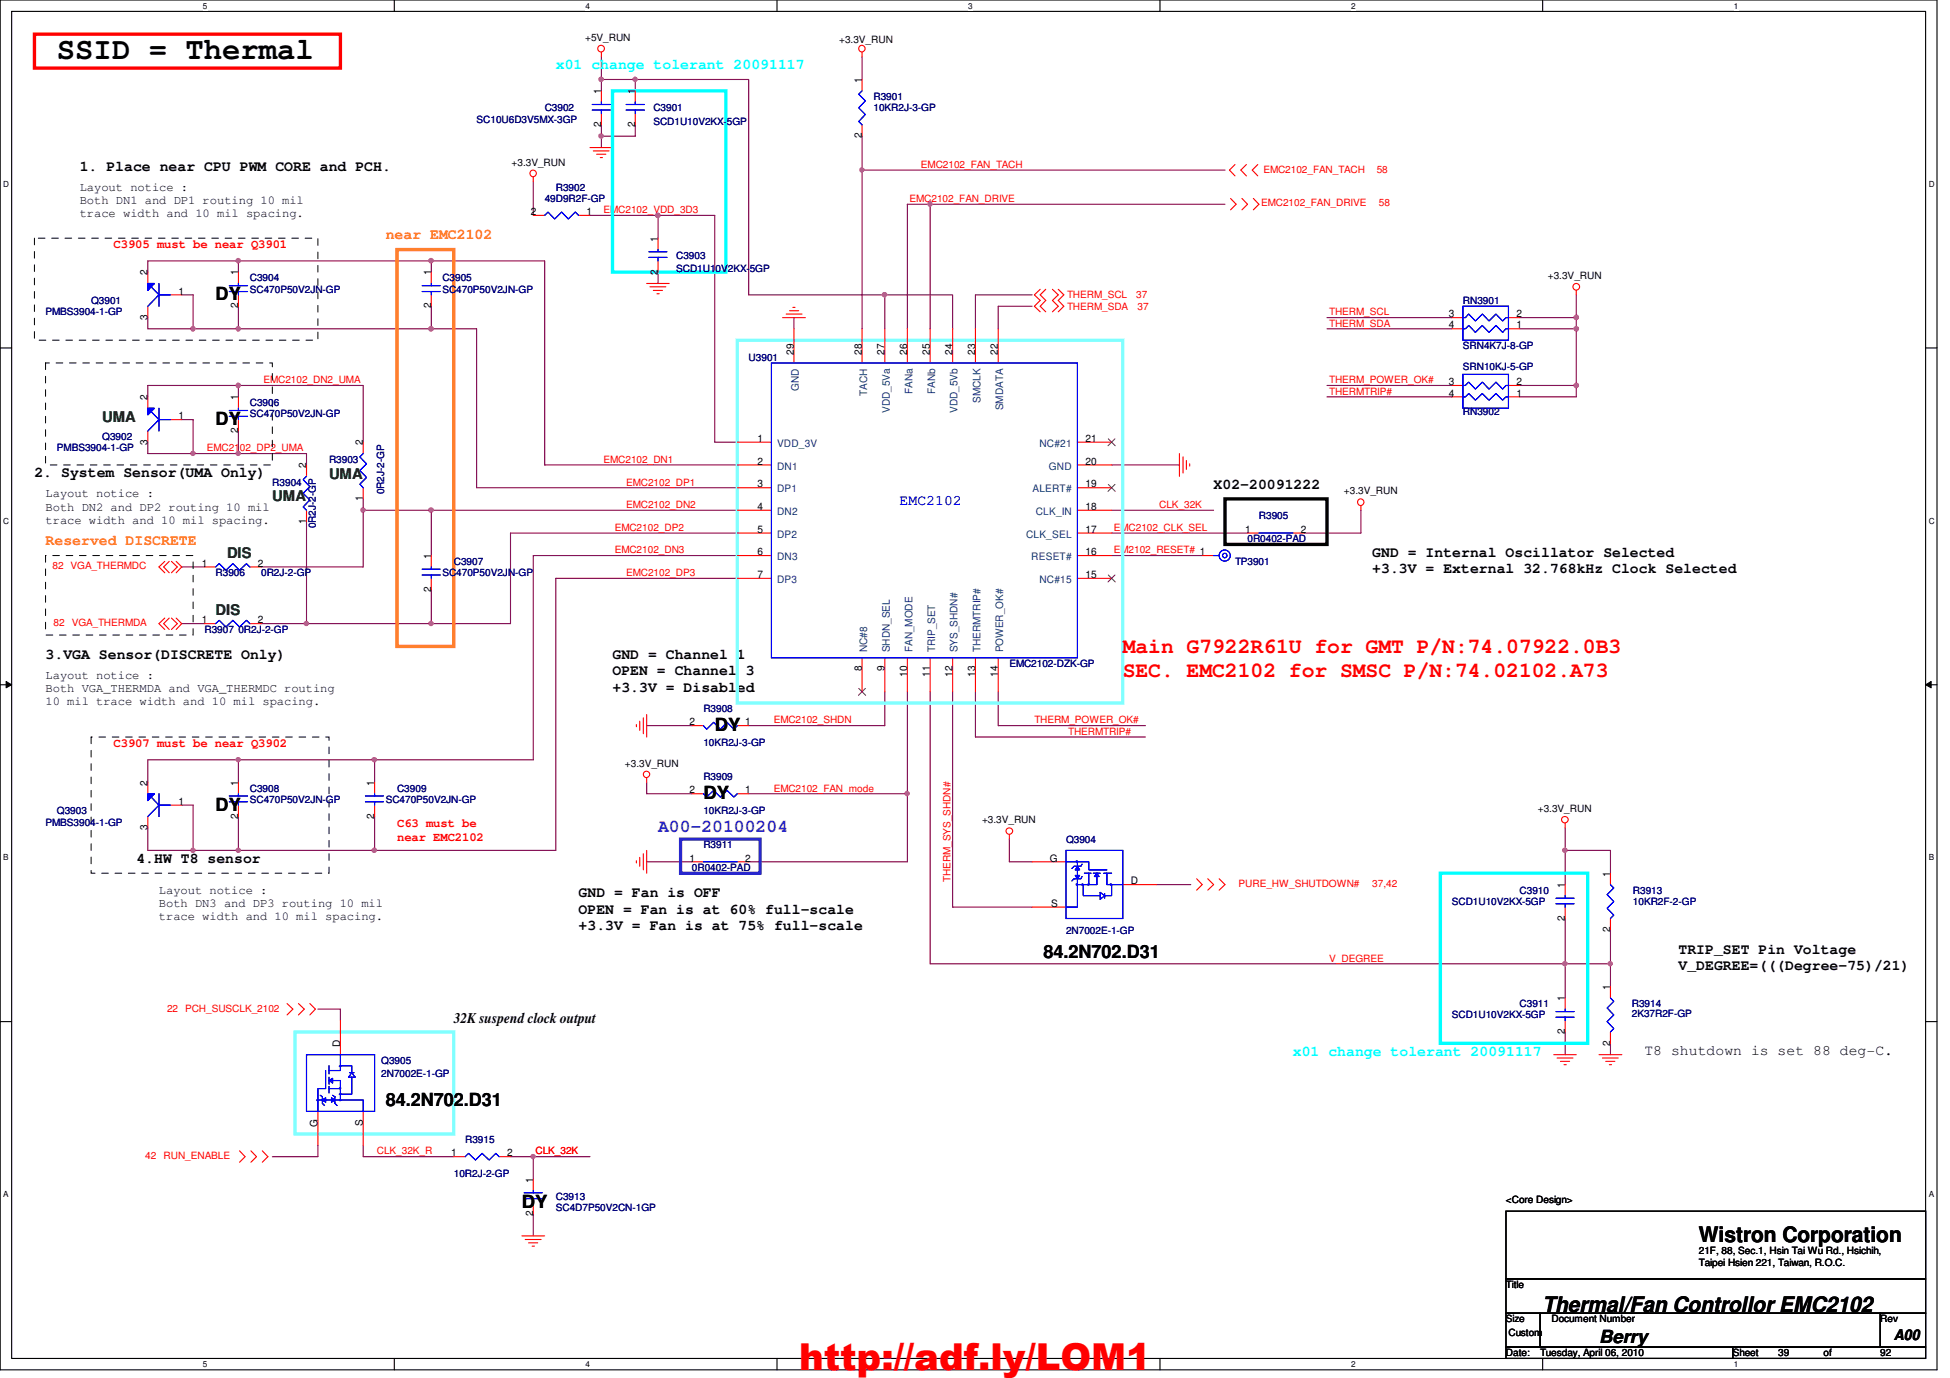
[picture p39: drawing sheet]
<svg xmlns="http://www.w3.org/2000/svg" width="297mm" height="210mm" viewBox="0 0 297 210" stroke-linecap="round" stroke-linejoin="round" font-family="sans-serif">
<defs><g id="words">
<text font-size="5.6" fill="#f00" x="121.7" y="208.7">http://adf.ly/LOM1</text>
<text font-size="4.7" x="8.7" y="9.1">SSID = Thermal</text>
<g font-size="3.3" fill="#f00">
<text x="171" y="99.4">Main G7922R61U for GMT P/N:74.07922.0B3</text>
<text x="171" y="103.1">SEC. EMC2102 for SMSC P/N:74.02102.A73</text>
</g>
<g font-size="3.3">
<text x="258.8" y="189.2">Wistron Corporation</text>
<text x="234.9" y="199.9">Thermal/Fan Controllor EMC2102</text>
</g>
<g font-size="2.8">
<text x="32.8" y="45.8">DY</text>
<text x="32.8" y="64.8">DY</text>
<text x="108.9" y="111.4">DY</text>
<text x="32.8" y="123.5">DY</text>
<text x="107.1" y="121.8">DY</text>
<text x="159" y="146">84.2N702.D31</text>
<text x="58.8" y="168.4">84.2N702.D31</text>
<text x="79.5" y="183.9">DY</text>
<text x="243.6" y="204.6">Berry</text>
</g>
<text font-size="2.8" fill="#8000ff" x="100.2" y="126.7">A00-20100204</text>
<g font-size="2.2" fill="#0ff">
<text x="84.7" y="10.5">x01 change tolerant 20091117</text>
<text x="196.9" y="160.8">x01 change tolerant 20091117</text>
</g>
<g font-size="2.2">
<text x="12.1" y="26">1. Place near CPU PWM CORE and PCH.</text>
<text x="5.2" y="72.7">2. System Sensor(UMA Only)</text>
<text x="184.9" y="74.4">X02-20091222</text>
<text x="209" y="84.8">GND = Internal Oscillator Selected</text>
<text x="209" y="87.3">+3.3V = External 32.768kHz Clock Selected</text>
<text x="6.9" y="100.3">3.VGA Sensor(DISCRETE Only)</text>
<text x="93.3" y="100.3">GND = Channel 1</text>
<text x="93.3" y="102.9">OPEN = Channel 3</text>
<text x="93.3" y="105.4">+3.3V = Disabled</text>
<text x="20.8" y="131.4">4.HW T8 sensor</text>
<text x="88.1" y="136.6">GND = Fan is OFF</text>
<text x="88.1" y="139.1">OPEN = Fan is at 60% full-scale</text>
<text x="88.1" y="141.7">+3.3V = Fan is at 75% full-scale</text>
<text x="255.7" y="145.2">TRIP_SET Pin Voltage</text>
<text x="255.7" y="147.8">V_DEGREE=(((Degree-75)/21)</text>
<text x="69.1" y="155.8">32K suspend clock output</text>
<text x="250.5" y="160.7">T8 shutdown is set 88 deg-C.</text>
<text x="288.5" y="204.1">A00</text>
</g>
<g font-size="2.2" fill="#ff8000">
<text x="58.8" y="36.4">near EMC2102</text>
<text x="6.9" y="83.1">Reserved DISCRETE</text>
</g>
<g font-size="2.2" fill="#008000">
<text x="15.6" y="64.3">UMA</text>
<text x="41.5" y="76.4">UMA</text>
<text x="50.1" y="72.9">UMA</text>
<text x="34.6" y="85">DIS</text>
<text x="32.8" y="93.6">DIS</text>
</g>
<g font-size="2.2" fill="#00f">
<text x="137" y="77">EMC2102</text>
<text x="164" y="130.6" transform="rotate(90 164 130.6)">.</text>
<text x="164" y="134" transform="rotate(90 164 134)">.</text>
<text x="164.8" y="134" transform="rotate(90 164.8 134)">.</text>
<text x="165.7" y="134" transform="rotate(90 165.7 134)">.</text>
<text x="169.1" y="134" transform="rotate(90 169.1 134)">.</text>
<text x="47.7" y="167.7">.</text>
<text x="51.2" y="162.5">.</text>
<text x="51.2" y="165.9">.</text>
<text x="51.2" y="166.8">.</text>
<text x="51.2" y="167.7">.</text>
</g>
<g font-size="1.9">
<text x="12.1" y="29.1">Layout notice :</text>
<text x="12.1" y="31.1">Both DN1 and DP1 routing 10 mil</text>
<text x="12.1" y="33.1">trace width and 10 mil spacing.</text>
<text x="6.9" y="75.8">Layout notice :</text>
<text x="6.9" y="77.8">Both DN2 and DP2 routing 10 mil</text>
<text x="6.9" y="79.8">trace width and 10 mil spacing.</text>
<text x="6.9" y="103.4">Layout notice :</text>
<text x="6.9" y="105.4">Both VGA_THERMDA and VGA_THERMDC routing</text>
<text x="6.9" y="107.4">10 mil trace width and 10 mil spacing.</text>
<text x="24.2" y="136.2">Layout notice :</text>
<text x="24.2" y="140.2">trace width and 10 mil spacing.</text>
<text x="24.2" y="138.2">Both DN3 and DP3 routing 10 mil</text>
</g>
<g font-size="1.9" fill="#f00">
<text x="17.3" y="37.8">C3905 must be near Q3901</text>
<text x="17.3" y="113.8">C3907 must be near Q3902</text>
<text x="60.5" y="125.9">C63 must be</text>
<text x="60.5" y="128.1">near EMC2102</text>
</g>
<g font-size="1.6">
<text x="91.6" y="14.3" transform="rotate(-90 91.6 14.3)">1</text>
<text x="96.7" y="14.3" transform="rotate(-90 96.7 14.3)">1</text>
<text x="131.3" y="12.6" transform="rotate(-90 131.3 12.6)">1</text>
<text x="91.6" y="19.3" transform="rotate(-90 91.6 19.3)">2</text>
<text x="96.7" y="19.3" transform="rotate(-90 96.7 19.3)">2</text>
<text x="131.3" y="21.1" transform="rotate(-90 131.3 21.1)">2</text>
<text x="80.9" y="32.8">2</text>
<text x="89.4" y="32.8">1</text>
<text x="22.5" y="42" transform="rotate(-90 22.5 42)">2</text>
<text x="36.3" y="42" transform="rotate(-90 36.3 42)">1</text>
<text x="65.7" y="42" transform="rotate(-90 65.7 42)">1</text>
<text x="100.2" y="41.8" transform="rotate(-90 100.2 41.8)">2</text>
<text x="100.2" y="36.8" transform="rotate(-90 100.2 36.8)">1</text>
<text x="27.2" y="44.9">1</text>
<text x="36.3" y="47" transform="rotate(-90 36.3 47)">2</text>
<text x="65.7" y="47" transform="rotate(-90 65.7 47)">2</text>
<text x="22.5" y="48.7" transform="rotate(-90 22.5 48.7)">3</text>
<text x="220.7" y="48.3">3</text>
<text x="220.7" y="50">4</text>
<text x="231" y="50">1</text>
<text x="231" y="48.3">2</text>
<text x="120.9" y="54.1" transform="rotate(-90 120.9 54.1)">29</text>
<text x="131.3" y="54.1" transform="rotate(-90 131.3 54.1)">28</text>
<text x="134.7" y="54.1" transform="rotate(-90 134.7 54.1)">27</text>
<text x="138.2" y="54.1" transform="rotate(-90 138.2 54.1)">26</text>
<text x="141.6" y="54.1" transform="rotate(-90 141.6 54.1)">25</text>
<text x="145.1" y="54.1" transform="rotate(-90 145.1 54.1)">24</text>
<text x="148.5" y="54.1" transform="rotate(-90 148.5 54.1)">23</text>
<text x="152" y="54.1" transform="rotate(-90 152 54.1)">22</text>
<text x="220.7" y="58.7">3</text>
<text x="231" y="58.7">2</text>
<text x="22.5" y="61" transform="rotate(-90 22.5 61)">2</text>
<text x="27.2" y="63.9">1</text>
<text x="36.3" y="66" transform="rotate(-90 36.3 66)">2</text>
<text x="36.3" y="61" transform="rotate(-90 36.3 61)">1</text>
<text x="220.7" y="60.4">4</text>
<text x="231" y="60.4">1</text>
<text x="22.5" y="67.7" transform="rotate(-90 22.5 67.7)">3</text>
<text x="46.6" y="71.3" transform="rotate(-90 46.6 71.3)">2</text>
<text x="55.3" y="67.9" transform="rotate(-90 55.3 67.9)">2</text>
<text x="115.4" y="67.3">1</text>
<text x="115.4" y="70.8">2</text>
<text x="165.4" y="70.8">20</text>
<text x="165.4" y="67.3">21</text>
<text x="55.3" y="76.4" transform="rotate(-90 55.3 76.4)">1</text>
<text x="115.4" y="74.3">3</text>
<text x="115.4" y="77.7">4</text>
<text x="165.4" y="77.7">18</text>
<text x="165.4" y="74.3">19</text>
<text x="46.6" y="79.8" transform="rotate(-90 46.6 79.8)">1</text>
<text x="115.4" y="81.2">5</text>
<text x="165.4" y="81.2">17</text>
<text x="189.6" y="81.2">1</text>
<text x="198.2" y="81.2">2</text>
<text x="30.7" y="86.3">1</text>
<text x="39.3" y="86.3">2</text>
<text x="65.7" y="85.1" transform="rotate(-90 65.7 85.1)">1</text>
<text x="115.4" y="84.6">6</text>
<text x="115.4" y="88.1">7</text>
<text x="165.4" y="88.1">15</text>
<text x="165.4" y="84.6">16</text>
<text x="30.7" y="95">1</text>
<text x="39.3" y="95">2</text>
<text x="65.7" y="90.2" transform="rotate(-90 65.7 90.2)">2</text>
<text x="131.3" y="102.3" transform="rotate(-90 131.3 102.3)">8</text>
<text x="134.7" y="102.3" transform="rotate(-90 134.7 102.3)">9</text>
<text x="138.2" y="103.1" transform="rotate(-90 138.2 103.1)">10</text>
<text x="141.6" y="103.1" transform="rotate(-90 141.6 103.1)">11</text>
<text x="145.1" y="103.1" transform="rotate(-90 145.1 103.1)">12</text>
<text x="148.5" y="103.1" transform="rotate(-90 148.5 103.1)">13</text>
<text x="152" y="103.1" transform="rotate(-90 152 103.1)">14</text>
<text x="105" y="110.5">2</text>
<text x="113.5" y="110.5">1</text>
<text x="22.5" y="119.7" transform="rotate(-90 22.5 119.7)">2</text>
<text x="36.3" y="119.7" transform="rotate(-90 36.3 119.7)">1</text>
<text x="57" y="119.7" transform="rotate(-90 57 119.7)">1</text>
<text x="27.2" y="122.6">1</text>
<text x="36.3" y="124.7" transform="rotate(-90 36.3 124.7)">2</text>
<text x="57" y="124.7" transform="rotate(-90 57 124.7)">2</text>
<text x="105" y="120.9">2</text>
<text x="113.5" y="120.9">1</text>
<text x="22.5" y="126.4" transform="rotate(-90 22.5 126.4)">3</text>
<text x="105" y="131.2">1</text>
<text x="113.5" y="131.2">2</text>
<text x="159.9" y="131.2">G</text>
<text x="172.3" y="134.7">D</text>
<text x="238.4" y="135.2" transform="rotate(-90 238.4 135.2)">1</text>
<text x="245.3" y="133.5" transform="rotate(-90 245.3 133.5)">1</text>
<text x="160.1" y="138.1">S</text>
<text x="238.4" y="140.3" transform="rotate(-90 238.4 140.3)">2</text>
<text x="245.3" y="142" transform="rotate(-90 245.3 142)">2</text>
<text x="238.4" y="152.5" transform="rotate(-90 238.4 152.5)">1</text>
<text x="245.3" y="150.8" transform="rotate(-90 245.3 150.8)">1</text>
<text x="51.8" y="159.4" transform="rotate(-90 51.8 159.4)">D</text>
<text x="238.4" y="157.5" transform="rotate(-90 238.4 157.5)">2</text>
<text x="245.3" y="159.3" transform="rotate(-90 245.3 159.3)">2</text>
<text x="48.4" y="171.7" transform="rotate(-90 48.4 171.7)">G</text>
<text x="55.3" y="171.5" transform="rotate(-90 55.3 171.5)">S</text>
<text x="68.7" y="176.1">1</text>
<text x="77.3" y="176.1">2</text>
<text x="81.2" y="185.2" transform="rotate(-90 81.2 185.2)">2</text>
<text x="81.2" y="180.1" transform="rotate(-90 81.2 180.1)">1</text>
</g>
<g font-size="1.6" fill="#004080">
<text x="121.7" y="59.5" transform="rotate(-90 121.7 59.5)">GND</text>
<text x="132.1" y="60.3" transform="rotate(-90 132.1 60.3)">TACH</text>
<text x="135.5" y="62.9" transform="rotate(-90 135.5 62.9)">VDD_5Va</text>
<text x="139" y="60" transform="rotate(-90 139 60)">FANa</text>
<text x="142.4" y="60" transform="rotate(-90 142.4 60)">FANb</text>
<text x="145.9" y="62.9" transform="rotate(-90 145.9 62.9)">VDD_5Vb</text>
<text x="149.3" y="61.4" transform="rotate(-90 149.3 61.4)">SMCLK</text>
<text x="152.8" y="62.5" transform="rotate(-90 152.8 62.5)">SMDATA</text>
<text x="118.4" y="68.1">VDD_3V</text>
<text x="118.4" y="71.5">DN1</text>
<text x="158.3" y="68.1">NC#21</text>
<text x="159.8" y="71.5">GND</text>
<text x="118.4" y="75">DP1</text>
<text x="157.3" y="75">ALERT#</text>
<text x="118.4" y="78.4">DN2</text>
<text x="118.4" y="81.9">DP2</text>
<text x="156.3" y="81.9">CLK_SEL</text>
<text x="157.8" y="78.4">CLK_IN</text>
<text x="118.4" y="85.3">DN3</text>
<text x="118.4" y="88.8">DP3</text>
<text x="157.1" y="85.3">RESET#</text>
<text x="158.3" y="88.8">NC#15</text>
<text x="132.1" y="99.4" transform="rotate(-90 132.1 99.4)">NC#8</text>
<text x="135.5" y="99.4" transform="rotate(-90 135.5 99.4)">SHDN_SEL</text>
<text x="139" y="99.4" transform="rotate(-90 139 99.4)">FAN_MODE</text>
<text x="142.4" y="99.4" transform="rotate(-90 142.4 99.4)">TRIP_SET</text>
<text x="145.9" y="99.4" transform="rotate(-90 145.9 99.4)">SYS_SHDN#</text>
<text x="149.3" y="99.4" transform="rotate(-90 149.3 99.4)">THERMTRIP#</text>
<text x="152.8" y="99.4" transform="rotate(-90 152.8 99.4)">POWER_OK#</text>
</g>
<g font-size="1.5">
<text x="89.2" y="6.2">+5V_RUN</text>
<text x="127.8" y="6.6">+3.3V_RUN</text>
<text x="77.9" y="25.2">+3.3V_RUN</text>
<text x="235.8" y="42.5">+3.3V_RUN</text>
<text x="204.7" y="75.3">+3.3V_RUN</text>
<text x="95.2" y="116.8">+3.3V_RUN</text>
<text x="149.6" y="125.4">+3.3V_RUN</text>
<text x="234.3" y="123.7">+3.3V_RUN</text>
<text x="229.4" y="183.3">&lt;Core Design&gt;</text>
<text x="258.8" y="191.1">21F, 88, Sec.1, Hsin Tai Wu Rd., Hsichih,</text>
<text x="229.4" y="196.2">Title</text>
<text x="258.8" y="192.8">Taipei Hsien 221, Taiwan, R.O.C.</text>
<text x="229.4" y="201.4">Size</text>
<text x="229.8" y="203.5">Custom</text>
<text x="236.3" y="201.4">Document Number</text>
<text x="286.4" y="201.4">Rev</text>
<text x="229.4" y="206.6">Date:</text>
<text x="234.6" y="206.6">Tuesday, April 06, 2010</text>
<text x="263.9" y="206.6">Sheet</text>
<text x="270.9" y="206.6">39</text>
<text x="277.8" y="206.6">of</text>
<text x="286.4" y="206.6">92</text>
</g>
<g font-size="1.5" fill="#000080">
<text x="83" y="16.9">C3902</text>
<text x="99.5" y="16.9">C3901</text>
<text x="133.1" y="15.2">R3901</text>
<text x="133.1" y="16.9">10KR2J-3-GP</text>
<text x="72.6" y="18.7">SC10U6D3V5MX-3GP</text>
<text x="99.5" y="19">SCD1U10V2KX-5GP</text>
<text x="84.7" y="29">R3902</text>
<text x="83" y="30.8">49D9R2F-GP</text>
<text x="103" y="39.4">C3903</text>
<text x="103" y="41.5">SCD1U10V2KX-5GP</text>
<text x="13.9" y="46.3">Q3901</text>
<text x="38.1" y="42.8">C3904</text>
<text x="38.1" y="44.6">SC470P50V2JN-GP</text>
<text x="67.4" y="42.8">C3905</text>
<text x="67.4" y="44.6">SC470P50V2JN-GP</text>
<text x="222.8" y="46.3">RN3901</text>
<text x="6.9" y="48">PMBS3904-1-GP</text>
<text x="222.8" y="53.2">SRN4K7J-8-GP</text>
<text x="114" y="54.9">U3901</text>
<text x="222.8" y="56.3">SRN10KJ-5-GP</text>
<text x="38.1" y="61.8">C3906</text>
<text x="38.1" y="63.6">SC470P50V2JN-GP</text>
<text x="222.8" y="63.2">RN3902</text>
<text x="8.7" y="68.7">PMBS3904-1-GP</text>
<text x="15.6" y="67.1">Q3902</text>
<text x="50.1" y="70.5">R3903</text>
<text x="41.5" y="74">R3904</text>
<text x="58.5" y="75.3" transform="rotate(-90 58.5 75.3)">0R2J-2-GP</text>
<text x="48.1" y="80.5" transform="rotate(-90 48.1 80.5)">0R2J-2-GP</text>
<text x="190" y="82.6">0R0402-PAD</text>
<text x="191.8" y="79.1">R3905</text>
<text x="32.8" y="87.8">R3906</text>
<text x="39.8" y="87.8">0R2J-2-GP</text>
<text x="67.4" y="87.8">SC470P50V2JN-GP</text>
<text x="69.1" y="86">C3907</text>
<text x="188.1" y="86">TP3901</text>
<text x="31.2" y="96.4">R3907 0R2J-2-GP</text>
<text x="153.7" y="101.6">EMC2102-DZK-GP</text>
<text x="107.1" y="108.5">R3908</text>
<text x="107.1" y="113.7">10KR2J-3-GP</text>
<text x="107.1" y="118.9">R3909</text>
<text x="6.9" y="125.8">PMBS3904-1-GP</text>
<text x="8.7" y="124">Q3903</text>
<text x="38.1" y="120.6">C3908</text>
<text x="38.1" y="122.3">SC470P50V2JN-GP</text>
<text x="58.8" y="122.3">SC470P50V2JN-GP</text>
<text x="60.5" y="120.6">C3909</text>
<text x="107.1" y="124">10KR2J-3-GP</text>
<text x="107.1" y="129.2">R3911</text>
<text x="162.4" y="128.4">Q3904</text>
<text x="105.4" y="132.7">0R0402-PAD</text>
<text x="221.1" y="137.8">SCD1U10V2KX-5GP</text>
<text x="231.5" y="136.1">C3910</text>
<text x="248.7" y="136.1">R3913</text>
<text x="248.7" y="137.8">10KR2F-2-GP</text>
<text x="162.4" y="142.3">2N7002E-1-GP</text>
<text x="221.1" y="155.1">SCD1U10V2KX-5GP</text>
<text x="231.5" y="153.4">C3911</text>
<text x="248.6" y="153.4">R3914</text>
<text x="248.6" y="154.9">2K37R2F-GP</text>
<text x="58.1" y="162.1">Q3905</text>
<text x="58.1" y="164.1">2N7002E-1-GP</text>
<text x="69.1" y="179.3">10R2J-2-GP</text>
<text x="70.9" y="174.1">R3915</text>
<text x="84.7" y="182.8">C3913</text>
<text x="84.7" y="184.5">SC4D7P50V2CN-1GP</text>
</g>
<g font-size="1.5" fill="#f00">
<text x="140.3" y="25.6">EMC2102_FAN_TACH</text>
<text x="192.4" y="26.3">EMC2102_FAN_TACH</text>
<text x="209.7" y="26.3">58</text>
<text x="91.9" y="32.5">EMC2102_VDD_3D3</text>
<text x="138.6" y="30.8">EMC2102_FAN_DRIVE</text>
<text x="192.1" y="31.5">EMC2102_FAN_DRIVE</text>
<text x="210.1" y="31.5">58</text>
<text x="162.6" y="47.2">THERM_SDA</text>
<text x="162.6" y="45.5">THERM_SCL</text>
<text x="173.1" y="45.5">37</text>
<text x="173.3" y="47.2">37</text>
<text x="202.5" y="48">THERM_SCL</text>
<text x="202.5" y="49.7">THERM_SDA</text>
<text x="40.1" y="58.4">EMC2102_DN2_UMA</text>
<text x="202.5" y="58.4">THERM_POWER_OK#</text>
<text x="202.5" y="60.1">THERMTRIP#</text>
<text x="31.5" y="68.7">EMC2102_DP2_UMA</text>
<text x="91.9" y="70.5">EMC2102_DN1</text>
<text x="95.4" y="77.4">EMC2102_DN2</text>
<text x="95.4" y="74">EMC2102_DP1</text>
<text x="176.6" y="77.4">CLK_32K</text>
<text x="93.6" y="80.9">EMC2102_DP2</text>
<text x="169.7" y="80.9">EMC2102_CLK_SEL</text>
<text x="8" y="86.7">82 VGA_THERMDC</text>
<text x="93.6" y="84.3">EMC2102_DN3</text>
<text x="95.4" y="87.8">EMC2102_DP3</text>
<text x="169.7" y="84.3">EM2102_RESET# 1</text>
<text x="8.2" y="95.4">82 VGA_THERMDA</text>
<text x="117.9" y="110.2">EMC2102_SHDN</text>
<text x="157.6" y="110.2">THERM_POWER_OK#</text>
<text x="162.7" y="111.9">THERMTRIP#</text>
<text x="117.9" y="120.6">EMC2102_FAN_mode</text>
<text x="144.8" y="134.4" transform="rotate(-90 144.8 134.4)">THERM_SYS_SHDN#</text>
<text x="188.7" y="135.1">PURE_HW_SHUTDOWN#</text>
<text x="209" y="135.1">37,42</text>
<text x="202.5" y="146.5">V_DEGREE</text>
<text x="25.4" y="154.1">22 PCH_SUSCLK_2102</text>
<text x="22.1" y="176.5">42</text>
<text x="24.9" y="176.5">RUN_ENABLE</text>
<text x="57.4" y="175.9">CLK_32K_R</text>
<text x="81.6" y="175.9">CLK_32K</text>
</g>
<g font-size="1.3">
<text x="30.9" y="1.4">5</text>
<text x="89.2" y="1.4">4</text>
<text x="147.5" y="1.4">3</text>
<text x="205.8" y="1.4">2</text>
<text x="264.1" y="1.4">1</text>
<text x=".5" y="28.5">D</text>
<text x="293.8" y="28.5">D</text>
<text x=".5" y="79.8">C</text>
<text x="293.8" y="79.8">C</text>
<text x=".5" y="131.1">B</text>
<text x="293.8" y="131.1">B</text>
<text x=".5" y="182.4">A</text>
<text x="293.8" y="182.4">A</text>
<text x="30.9" y="208.3">5</text>
<text x="89.2" y="208.3">4</text>
<text x="205.8" y="208.3">2</text>
<text x="264.1" y="208.3">1</text>
</g>
</g></defs>
<path d="M0 0h295.1v208.7h-295.1zM1.8 1.7h291.5v205.2h-291.5z" fill="none" stroke="#000" stroke-width=".17"/>
<g fill="#fff">
<path d="M30.9 .2h.7v1.4h-.7z"/>
<path d="M30.9 207.1h.7v1.4h-.7z"/>
</g>
<path d="M60.1 0v1.7M60.1 206.9v1.8" fill="none" stroke="#000" stroke-width=".17"/>
<g fill="#fff">
<path d="M89.2 .2h.7v1.4h-.7z"/>
<path d="M89.2 207.1h.7v1.4h-.7z"/>
</g>
<path d="M118.4 0v1.7M118.4 206.9v1.8" fill="none" stroke="#000" stroke-width=".17"/>
<g fill="#fff">
<path d="M147.5 .2h.7v1.4h-.7z"/>
<path d="M147.5 207.1h.7v1.4h-.7z"/>
</g>
<path d="M176.7 0v1.7M176.7 206.9v1.8" fill="none" stroke="#000" stroke-width=".17"/>
<g fill="#fff">
<path d="M205.8 .2h.7v1.4h-.7z"/>
<path d="M205.8 207.1h.7v1.4h-.7z"/>
</g>
<path d="M235 0v1.7M235 206.9v1.8" fill="none" stroke="#000" stroke-width=".17"/>
<g fill="#fff">
<path d="M264.1 .2h.7v1.4h-.7z"/>
<path d="M264.1 207.1h.7v1.4h-.7z"/>
<path d="M.5 27.3h.9v1.4h-.9z"/>
<path d="M293.8 27.3h.9v1.4h-.9z"/>
<path d="M.5 78.6h.9v1.4h-.9z"/>
<path d="M293.8 78.6h.9v1.4h-.9z"/>
</g>
<path d="M0 53h1.8M293.3 53h1.8" fill="none" stroke="#000" stroke-width=".17"/>
<g fill="#fff">
<path d="M.5 129.9h.8v1.4h-.8z"/>
<path d="M293.8 129.9h.8v1.4h-.8z"/>
</g>
<path d="M0 104.3h1.8M293.3 104.3h1.8" fill="none" stroke="#000" stroke-width=".17"/>
<path d="M.9 103.8l.9 .5-.9 .5zM293.3 104.3l.9-.5v1z" fill="#000"/>
<path d="M.9 103.8l.9 .5-.9 .5zM293.3 104.3l.9-.5v1z" fill="none" stroke="#000" stroke-width=".15"/>
<g fill="#fff">
<path d="M.5 181.2h.8v1.4h-.8z"/>
<path d="M293.8 181.2h.8v1.4h-.8z"/>
</g>
<path d="M0 155.6h1.8M293.3 155.6h1.8" fill="none" stroke="#000" stroke-width=".17"/>
<g fill="none" stroke="#800040" stroke-width=".17">
<path d="M81.2 27.6v5.2M131.3 25.9v24.2M100.2 41.4v1.8M120.9 48.4v1.7M134.8 44.9v5.2M138.2 50.1v-19h3.5v19M148.6 44.9v5.2M169.3 70.8h10.4M169.3 77.7h15.6M112.3 84.6h-31.1v31.1h-24.1M22.5 115.7v3.5M98.5 110.5h6.9"/>
<path d="M98.5 119.2v1.7h6.9M134.8 105.4v5.1h-20.8M141.7 105.4v41.4h96.7v5.2M238.4 126.1v3.4M238.4 139.9v6.9"/>
</g>
<circle cx="57" cy="115.7" r=".33" fill="#f0f"/>
<circle cx="57" cy="115.7" r=".33" fill="none" stroke="#f0f" stroke-width=".17"/>
<path d="M96.8 12.1h17.2v32.8h20.8M245.3 141.6v5.2" fill="none" stroke="#800040" stroke-width=".17"/>
<circle cx="96.7" cy="12.1" r=".32" fill="#f0f"/>
<circle cx="96.7" cy="12.1" r=".32" fill="none" stroke="#f0f" stroke-width=".17"/>
<path d="M238.4 129.5v5.2" fill="none" stroke="#800040" stroke-width=".17"/>
<circle cx="238.4" cy="129.5" r=".33" fill="#f0f"/>
<circle cx="238.4" cy="129.5" r=".33" fill="none" stroke="#f0f" stroke-width=".17"/>
<path d="M141.7 31.1h44.9M22.5 115.7h13.8" fill="none" stroke="#800040" stroke-width=".17"/>
<circle cx="141.6" cy="31.1" r=".33" fill="#f0f"/>
<circle cx="141.6" cy="31.1" r=".33" fill="none" stroke="#f0f" stroke-width=".17"/>
<path d="M134.8 44.9h10.3v5.2M157.2 46.7h-5.1v3.4M84.7 88.1h27.6" fill="none" stroke="#800040" stroke-width=".17"/>
<circle cx="134.8" cy="44.9" r=".33" fill="#f0f"/>
<circle cx="134.8" cy="44.9" r=".33" fill="none" stroke="#f0f" stroke-width=".17"/>
<path d="M91.6 8.6v3.5M91.6 19v1.7M96.8 19v1.7h-5.2M91.6 20.7v1.8" fill="none" stroke="#800040" stroke-width=".17"/>
<circle cx="91.6" cy="20.7" r=".33" fill="#f0f"/>
<circle cx="91.6" cy="20.7" r=".33" fill="none" stroke="#f0f" stroke-width=".17"/>
<path d="M36.3 115.7h20.8" fill="none" stroke="#800040" stroke-width=".17"/>
<circle cx="36.3" cy="115.7" r=".32" fill="#f0f"/>
<circle cx="36.3" cy="115.7" r=".32" fill="none" stroke="#f0f" stroke-width=".17"/>
<path d="M138.2 105.4v15.5M27.7 122.6h1.7" fill="none" stroke="#800040" stroke-width=".17"/>
<circle cx="138.2" cy="120.9" r=".32" fill="#f0f"/>
<circle cx="138.2" cy="120.9" r=".32" fill="none" stroke="#f0f" stroke-width=".17"/>
<path d="M36.3 115.7v3.5M22.5 126.1v3.4M36.3 124.4v5.1M238.4 146.8h6.9v3.5" fill="none" stroke="#800040" stroke-width=".17"/>
<circle cx="245.3" cy="146.8" r=".32" fill="#f0f"/>
<circle cx="245.3" cy="146.8" r=".32" fill="none" stroke="#f0f" stroke-width=".17"/>
<circle cx="238.4" cy="146.8" r=".33" fill="#f0f"/>
<circle cx="238.4" cy="146.8" r=".33" fill="none" stroke="#f0f" stroke-width=".17"/>
<path d="M91.6 12.1v1.7M96.8 12.1v1.7M57.1 115.7v3.5M22.5 129.5h6.9M57.1 124.4v5.1h-20.8M238.4 129.5h6.9v3.5M238.4 157.2v3.5M245.3 158.9v1.8" fill="none" stroke="#800040" stroke-width=".17"/>
<circle cx="36.3" cy="129.5" r=".32" fill="#f0f"/>
<circle cx="36.3" cy="129.5" r=".32" fill="none" stroke="#f0f" stroke-width=".17"/>
<path d="M91.6 12.1h5.2M84.7 88.1v41.4" fill="none" stroke="#800040" stroke-width=".17"/>
<circle cx="91.6" cy="12.1" r=".33" fill="#f0f"/>
<circle cx="91.6" cy="12.1" r=".33" fill="none" stroke="#f0f" stroke-width=".17"/>
<path d="M89.9 32.8h10.3M108.9 32.8v34.6M57.1 129.5h27.6" fill="none" stroke="#800040" stroke-width=".17"/>
<circle cx="57" cy="129.5" r=".33" fill="#f0f"/>
<circle cx="57" cy="129.5" r=".33" fill="none" stroke="#f0f" stroke-width=".17"/>
<path d="M108.9 32.8h-8.7v3.5" fill="none" stroke="#800040" stroke-width=".17"/>
<circle cx="100.2" cy="32.8" r=".34" fill="#f0f"/>
<circle cx="100.2" cy="32.8" r=".34" fill="none" stroke="#f0f" stroke-width=".17"/>
<path d="M131.3 25.9h55.3M108.9 67.4h3.4M169.3 81.2h20.7M169.3 84.6h13.8M29.4 122.6v6.9M98.5 131.3h6.9M138.2 120.9v10.4h-24.2" fill="none" stroke="#800040" stroke-width=".17"/>
<circle cx="131.3" cy="25.9" r=".32" fill="#f0f"/>
<circle cx="131.3" cy="25.9" r=".32" fill="none" stroke="#f0f" stroke-width=".17"/>
<path d="M131.3 8.6v3.5M131.3 20.7v5.2M148.6 105.4v6.9M152.1 105.4v5.1h22.4M48.4 153.7h3.5M41.5 176.2h6.9M55.3 176.2h13.8M89.9 176.2h-8.7v3.4M81.2 184.8v3.5" fill="none" stroke="#800040" stroke-width=".17"/>
<circle cx="81.2" cy="176.2" r=".32" fill="#f0f"/>
<circle cx="81.2" cy="176.2" r=".32" fill="none" stroke="#f0f" stroke-width=".17"/>
<path d="M83 39.8h-17.3v1.6M148.6 44.9h8.6M145.1 105.4v32.8M153.8 127.8v3.5M77.8 176.2h3.4" fill="none" stroke="#800040" stroke-width=".17"/>
<circle cx="65.7" cy="39.7" r=".34" fill="#f0f"/>
<circle cx="65.7" cy="39.7" r=".34" fill="none" stroke="#f0f" stroke-width=".17"/>
<path d="M22.5 41.4v-1.6h13.8v1.6M22.5 48.4v1.7M27.7 44.9h1.7v5.2h6.9v-3.4M65.7 50.1h6.9" fill="none" stroke="#800040" stroke-width=".17"/>
<circle cx="29.4" cy="50.1" r=".33" fill="#f0f"/>
<circle cx="29.4" cy="50.1" r=".33" fill="none" stroke="#f0f" stroke-width=".17"/>
<path d="M36.3 39.8h29.4M83 39.8v31h29.3M22.5 50.1h6.9" fill="none" stroke="#800040" stroke-width=".17"/>
<circle cx="36.3" cy="39.7" r=".33" fill="#f0f"/>
<circle cx="36.3" cy="39.7" r=".33" fill="none" stroke="#f0f" stroke-width=".17"/>
<path d="M36.3 50.1h29.4" fill="none" stroke="#800040" stroke-width=".17"/>
<circle cx="65.7" cy="50.1" r=".34" fill="#f0f"/>
<circle cx="65.7" cy="50.1" r=".34" fill="none" stroke="#f0f" stroke-width=".17"/>
<circle cx="36.3" cy="50.1" r=".33" fill="#f0f"/>
<circle cx="36.3" cy="50.1" r=".33" fill="none" stroke="#f0f" stroke-width=".17"/>
<path d="M65.7 46.7v3.4M65.7 77.7h46.6" fill="none" stroke="#800040" stroke-width=".17"/>
<circle cx="65.7" cy="77.7" r=".33" fill="#f0f"/>
<circle cx="65.7" cy="77.7" r=".33" fill="none" stroke="#f0f" stroke-width=".17"/>
<path d="M112.3 81.2h-34.5v13.8h-12.1M51.9 153.7v1.7M55.3 174.5v1.7" fill="none" stroke="#800040" stroke-width=".17"/>
<circle cx="65.7" cy="95" r=".33" fill="#f0f"/>
<circle cx="65.7" cy="95" r=".33" fill="none" stroke="#f0f" stroke-width=".17"/>
<path d="M55.3 77.7h10.4v6.9" fill="none" stroke="#800040" stroke-width=".17"/>
<circle cx="55.3" cy="77.7" r=".32" fill="#f0f"/>
<circle cx="55.3" cy="77.7" r=".32" fill="none" stroke="#f0f" stroke-width=".17"/>
<path d="M72.6 50.1v24.2h39.7M46.7 79.5v15.5h19v-5.2M55.3 77.7v8.7h-15.5M27.7 95h3.5M27.7 86.4h3.5M198.7 81.2h8.6M148.6 112.3h25.9M176.2 134.7h5.2" fill="none" stroke="#800040" stroke-width=".17"/>
<circle cx="46.7" cy="95" r=".32" fill="#f0f"/>
<circle cx="46.7" cy="95" r=".32" fill="none" stroke="#f0f" stroke-width=".17"/>
<path d="M22.5 58.7v1.8M36.3 58.7v1.8M22.5 67.4v1.7M39.8 95h6.9" fill="none" stroke="#800040" stroke-width=".17"/>
<circle cx="36.3" cy="58.7" r=".33" fill="#f0f"/>
<circle cx="36.3" cy="58.7" r=".33" fill="none" stroke="#f0f" stroke-width=".17"/>
<path d="M22.5 58.7h32.8v8.7M27.7 63.9h1.7v5.2M36.3 65.7v3.4h10.4" fill="none" stroke="#800040" stroke-width=".17"/>
<circle cx="36.3" cy="69.1" r=".32" fill="#f0f"/>
<circle cx="36.3" cy="69.1" r=".32" fill="none" stroke="#f0f" stroke-width=".17"/>
<path d="M46.7 69.1v1.7M29.4 129.5h6.9" fill="none" stroke="#800040" stroke-width=".17"/>
<circle cx="29.4" cy="129.5" r=".32" fill="#f0f"/>
<circle cx="29.4" cy="129.5" r=".32" fill="none" stroke="#f0f" stroke-width=".17"/>
<path d="M22.5 69.1h13.8M55.3 76v1.7" fill="none" stroke="#800040" stroke-width=".17"/>
<circle cx="29.4" cy="69.1" r=".32" fill="#f0f"/>
<circle cx="29.4" cy="69.1" r=".32" fill="none" stroke="#f0f" stroke-width=".17"/>
<path d="M240.1 44.9v3.5h-8.6M114 120.9h24.2" fill="none" stroke="#800040" stroke-width=".17"/>
<circle cx="240.1" cy="48.3" r=".34" fill="#f0f"/>
<circle cx="240.1" cy="48.3" r=".34" fill="none" stroke="#f0f" stroke-width=".17"/>
<path d="M240.1 48.4v1.7h-8.6" fill="none" stroke="#800040" stroke-width=".17"/>
<circle cx="240.1" cy="50.1" r=".34" fill="#f0f"/>
<circle cx="240.1" cy="50.1" r=".34" fill="none" stroke="#f0f" stroke-width=".17"/>
<path d="M231.5 58.7h8.6v1.8" fill="none" stroke="#800040" stroke-width=".17"/>
<circle cx="240.1" cy="58.7" r=".34" fill="#f0f"/>
<circle cx="240.1" cy="58.7" r=".34" fill="none" stroke="#f0f" stroke-width=".17"/>
<path d="M202.1 48.4h19M202.1 50.1h19M202.1 58.7h19M240.1 50.1v8.6M202.1 60.5h19M207.3 77.7v3.5M231.5 60.5h8.6M145.1 138.2h12.1M153.8 131.3h3.4M48.4 174.5v1.7" fill="none" stroke="#800040" stroke-width=".17"/>
<g fill="none" stroke="#f00" stroke-width=".17">
<path d="M91.6 8v.6M131.3 8v.6M81.2 32.8h1.8M81.2 27v.6M88.1 32.8h1.8M89.9 22.5h3.4M90.4 23h2.4M90.9 23.5h1.4M91.4 24h.4M187.4 30.2l.9 .9-.9 .9M188.1 25.1l-.8 .8 .8 .9M189.2 30.2l.8 .9-.8 .9"/>
<path d="M189.9 25.1l-.9 .8 .9 .9M190.9 30.2l.9 .9-.9 .9M191.6 25.1l-.8 .8 .8 .9M98.5 43.2h3.4M99 43.7h2.4M99.5 44.2h1.4M100.1 44.7h.3M119.2 48.4h3.5M119.8 47.8h2.4M120.3 47.3h1.4M120.8 46.8h.3M158.4 44.1l-.8 .8 .8 .9-.8 .9 .8 .8"/>
<path d="M159.3 44.1l-.9 .8 .9 .9-.9 .9 .9 .8M160.3 44.1l.9 .8-.9 .9 .9 .9-.9 .8M161.2 44.1l.8 .8-.8 .9 .8 .9-.8 .8M221.1 58.7h1.7M229.8 58.7h1.7M240.1 44.2v.7M22.5 60.5v1.7M22.5 65.7v1.7M25.9 63.9h1.8M36.3 60.5v1.7M36.3 63.9v1.8M55.3 67.4v1.7"/>
<path d="M55.3 74.3v1.7M179.7 69.1v3.5M180.2 69.6v2.5M180.7 70.1v1.4M181.2 70.7v.3M207.3 77v.7M221.1 60.5h1.7M229.8 60.5h1.7M25.1 94.1l-.9 .9 .9 .9M25.1 85.5l-.9 .9 .9 .8M25.8 94.1l-.9 .9 .9 .9M25.8 85.5l-.9 .9 .9 .8"/>
<path d="M26.1 94.1l.9 .9-.9 .9M26.1 85.5l.9 .9-.9 .8M26.8 94.1l.9 .9-.9 .9M26.8 85.5l.9 .9-.9 .8M31.2 86.4h1.6M38.1 86.4h1.7M96.9 110.4v.3M97.4 109.9v1.4M98 109.3v2.5M98.5 108.8v3.5M98.5 118.5v.7M96.9 131.1v.3"/>
<path d="M97.4 130.6v1.4M98 130v2.5M98.5 129.5v3.5M153.8 127.1v.7M182.3 133.9l.8 .8-.8 .9M184 133.9l.9 .8-.9 .9M185.7 133.9l.9 .8-.9 .9M238.4 125.4v.7M245.3 133v1.7M245.3 139.9v1.7M43.7 152.9l.9 .8-.9 .9M45.5 152.9l.9 .8-.9 .9"/>
<path d="M47.2 152.9l.8 .8-.8 .9M245.3 150.3v1.7M245.3 157.2v1.7M36.5 175.3l.8 .9-.8 .8M38.2 175.3l.9 .9-.9 .8M40 175.3l.8 .9-.8 .8M236.7 160.7h3.4M237.2 161.2h2.4M237.7 161.7h1.4M238.2 162.2h.4M243.6 160.7h3.5M244.1 161.2h2.4"/>
<path d="M244.6 161.7h1.4M245.1 162.2h.4M79.5 188.3h3.5M80 188.8h2.4M80.5 189.3h1.4M81.1 189.8h.3"/>
<circle cx="91.6" cy="7.4" r=".51"/>
<circle cx="131.3" cy="7.4" r=".5"/>
<circle cx="81.2" cy="26.4" r=".5"/>
<circle cx="240.1" cy="43.7" r=".51"/>
<circle cx="207.3" cy="76.5" r=".5"/>
<circle cx="98.5" cy="118" r=".49"/>
<circle cx="153.8" cy="126.6" r=".5"/>
<circle cx="238.4" cy="124.9" r=".5"/>
</g>
<path d="M229.4 184.5h63.9v10.3h-63.9zM229.4 194.8h63.9v5.2h-63.9zM229.4 200h5.2v5.2h-5.2zM229.4 205.2h34.5v1.7h-34.5zM234.6 200h51.8v5.2h-51.8zM263.9 205.2h29.4v1.7h-29.4zM286.4 200h6.9v5.2h-6.9z" fill="none" stroke="#000" stroke-width=".17"/>
<path d="M5.2 36.3h43.2v15.5h-43.2zM6.9 55.3h34.6v15.5h-34.6zM6.9 84.6h22.5v12.1h-22.5zM13.9 112.3h36.2v20.7h-36.2z" fill="none" stroke="#000" stroke-width=".15" stroke-dasharray="1 1 1 1 1 1 1 1"/>
<path d="M5.2 5.2h46.7v5.2h-46.7z" fill="none" stroke="#f00" stroke-width=".51"/>
<path d="M60.5 38h8.6v60.5h-8.6z" fill="none" stroke="#ff8000" stroke-width=".51"/>
<path d="M112.3 51.8h58.7v55.3h-58.7zM45 157.2h24.1v15.5h-24.1z" fill="none" stroke="#80ffff" stroke-width=".51"/>
<path d="M93.3 13.8h17.3v27.6h-17.3zM219.4 133h22.4v25.9h-22.4z" fill="none" stroke="#0ff" stroke-width=".51"/>
<path d="M186.6 76h15.5v6.9h-15.5z" fill="none" stroke="#000" stroke-width=".51"/>
<path d="M103.7 127.8h12.1v5.2h-12.1z" fill="none" stroke="#8000ff" stroke-width=".51"/>
<path d="M83 32.8l.5-.5 1 1.1 1.1-1.1 1 1.1 1-1.1 .5 .5M222.8 58.7h.4l.5-.5 1 1.1 1.1-1.1 1 1.1 1.1-1.1 1 1.1 .5-.6h.4M222.8 57h7v5.2h-7zM34.9 63.4h2.8M34.9 62.5h2.8M36.3 62.2v.3M36.3 63.4v.5M55.3 69.1l-.5 .5 1 1.1-1 1 1 1-1 1 .5 .6M222.8 60.5h.4l.5-.6 1 1.1 1.1-1.1 1 1.1 1.1-1.1 1 1.1 .5-.5h.4M32.8 86.4l.6-.5 1 1 1.1-1 1 1 1-1 .6 .5M245.3 134.7l.5 .6-1 1 1 1-1 1 1 1.1-.5 .5M245.3 152l.5 .5-1 1 1 1.1-1 1 1 1.1-.5 .5" fill="none" stroke="#00f" stroke-width=".17"/>
<path d="M22.5 62.2h1l-1 1z" fill-rule="evenodd" fill="#00f"/>
<path d="M22.5 62.2h1l-1 1zM23 62.7l1.2 1.2-1.7 1.8M24.2 62.2v3.5M24.2 63.9h1.7" fill="none" stroke="#00f" stroke-width=".17"/>
<path d="M22.5 62.2h1l-1 1z" fill-rule="evenodd" fill="#00f"/>
<path d="M22.5 62.2h1l-1 1zM23 62.7l1.2 1.2-1.7 1.8M24.2 62.2v3.5M24.2 63.9h1.7M107.1 131.3h5.2M107.1 120.9l.5 .5 1.1-1 1 1 1-1 1.1 1 .5-.5" fill="none" stroke="#00f" stroke-width=".17"/>
<path d="M22.5 41.4v1.8M22.5 46.7v1.7M25.9 44.9h1.8M105.4 120.9h1.7M105.4 131.3h1.7M112.3 120.9h1.7M112.3 131.3h1.7" fill="none" stroke="#f00" stroke-width=".17"/>
<path d="M22.5 43.2h1l-1 1z" fill-rule="evenodd" fill="#00f"/>
<path d="M22.5 43.2h1l-1 1zM23 43.7l1.2 1.2-1.7 1.8M24.2 43.2v3.5M24.2 44.9h1.7" fill="none" stroke="#00f" stroke-width=".17"/>
<path d="M22.5 43.2h1l-1 1z" fill-rule="evenodd" fill="#00f"/>
<g fill="none" stroke="#00f" stroke-width=".17">
<path d="M22.5 43.2h1l-1 1zM23 43.7l1.2 1.2-1.7 1.8M24.2 43.2v3.5M24.2 44.9h1.7M184.9 84.6h.8M34.9 122.1h2.8M34.9 121.2h2.8M36.3 120.9v.3M36.3 122.1v.5M55.7 121.2h2.7M55.7 122.1h2.7M57.1 120.9v.3"/>
<path d="M57.1 122.1v.5M237 154.9h2.8M237 154.1h2.8M238.4 153.7v.4M238.4 154.9v.5"/>
<circle cx="186.6" cy="84.6" r=".85"/>
<circle cx="186.6" cy="84.6" r=".34"/>
</g>
<path d="M183.1 84.6h1.8M22.5 119.2v1.7M36.3 119.2v1.7M57.1 119.2v1.7M22.5 124.4v1.7M25.9 122.6h1.8M36.3 122.6v1.8M57.1 122.6v1.8M238.4 152v1.7M238.4 155.4v1.8" fill="none" stroke="#f00" stroke-width=".17"/>
<path d="M22.5 120.9h1l-1 1.1z" fill-rule="evenodd" fill="#00f"/>
<path d="M22.5 120.9h1l-1 1.1zM23 121.4l1.2 1.2-1.7 1.8M24.2 120.9v3.5M24.2 122.6h1.7" fill="none" stroke="#00f" stroke-width=".17"/>
<path d="M22.5 120.9h1l-1 1.1z" fill-rule="evenodd" fill="#00f"/>
<g fill="none" stroke="#00f" stroke-width=".17">
<path d="M90.2 15.9h2.8M90.2 16.8h2.8M91.6 15.5v.4M91.6 16.8v.5M95.4 15.9h2.8M95.4 16.8h2.8M96.8 15.5v.4M96.8 16.8v.5M131.3 13.8l-.5 .6 1 1-1 1 1 1-1 1.1 .5 .5M98.8 38.4h2.8M98.8 39.2h2.8M100.2 38v.4"/>
<path d="M100.2 39.2v.6M34.9 44.4h2.8M34.9 43.5h2.8M36.3 43.2v.3M36.3 44.4v.5M64.3 43.5h2.8M64.3 44.4h2.8M65.7 43.2v.3M65.7 44.4v.5M117.5 55.3h46.6v44.9h-46.6zM222.8 50.1h.4l.5-.5 1 1 1.1-1 1 1 1.1-1 1 1 .5-.5h.4M222.8 48.4h.4l.5-.6 1 1.1 1.1-1.1 1 1.1 1.1-1.1 1 1.1 .5-.5h.4"/>
<path d="M222.8 46.7h7v5.1h-7zM46.7 72.6l-.5 .5 1 1-1 1 1 1.1-1 1 .5 .5M32.8 95l.6-.5 1 1 1.1-1 1 1 1-1 .6 .5M64.3 86.7h2.8M64.3 87.6h2.8M65.7 86.4v.3M65.7 87.6v.5M191.8 81.2h5.1M107.1 110.5l.5 .6 1.1-1.1 1 1.1 1-1.1 1.1 1.1 .5-.6M22.5 120.9h1l-1 1.1zM23 121.4l1.2 1.2-1.7 1.8M24.2 120.9v3.5"/>
<path d="M24.2 122.6h1.7M162.4 131.3h3.5v1.2h2.7M162.4 129.5h8.6v10.4h-8.6zM163.4 134h.1M163.8 133.4h.7l-.4 .5zM164.1 131.3v6.9h-1.7M164.1 132l.4 .5h-.7zM164.8 133.5l-.2 .4h-1l-.3 .3M164.8 131.6l-.2 .4h-1l-.3 .3M165 134.7v1.7h2.6M165.2 133h1M165.9 133v1.7"/>
<path d="M166.5 133h1.1M167.1 133v1.7h-3M167.1 133l.3 .5h-.7zM167.6 135.9l.7 .5-.7 .6zM168.1 133h1.2M168.3 136.1v.7M168.6 133v1.7h2.4M169.3 134.7v1.7h-1M237 137.7h2.8M237 136.8h2.8M238.4 136.4v.4M238.4 137.7v.5"/>
<path d="M46.7 160.7h10.4v8.6h-10.4zM48.4 167.6h6.9v1.7M48.8 166.8l.3 .2v1.1l.3 .3M49.1 167.6l.5-.4v.7zM49.6 163.1v2.7h-1.2v3.5M50.1 164.6h1.8v3M50.1 162.3v1.3M50.1 164.1v1M50.1 165.8h1.8M50.1 165.5v1M50.1 164.6l.6-.3v.7zM50.5 167.2l.5 .4-.5 .3z"/>
<path d="M50.7 166.8l.3 .2v1.1l.3 .3M51.2 168.2h.1M51.9 160.7v2.4h-1.8M51.9 162.3h1.7v1.1M53.3 163.4h.6M53.6 163.4l.5 .7h-1zM53.6 164.1v2.6h-1.7M70.9 176.2l.5-.5 1 1 1-1 1.1 1 1-1 .5 .5M79.8 182.6h2.8M79.8 181.7h2.8M81.2 181.4v.3M81.2 182.6v.5"/>
</g>
<g fill="none" stroke="#f00" stroke-width=".17">
<path d="M91.6 13.8v1.7M91.6 17.3v1.7M96.8 13.8v1.7M96.8 17.3v1.7M131.3 12.1v1.7M131.3 19v1.7M100.2 36.3v1.7M100.2 39.8v1.6M36.3 41.4v1.8M36.3 44.9v1.8M65.7 41.4v1.8M65.7 44.9v1.8"/>
<path d="M120.9 50.1v5.2M131.3 50.1v5.2M134.8 50.1v5.2M138.2 50.1v5.2M141.7 50.1v5.2M145.1 50.1v5.2M148.6 50.1v5.2M152.1 50.1v5.2M221.1 50.1h1.7M221.1 48.4h1.7M229.8 50.1h1.7M229.8 48.4h1.7"/>
<path d="M46.7 70.8v1.8M46.7 77.7v1.8M112.3 67.4h5.2M112.3 70.8h5.2M112.3 74.3h5.2M112.3 77.7h5.2M164.1 67.4h5.2M164.1 70.8h5.2M164.1 74.3h5.2M164.1 77.7h5.2M31.2 95h1.6M38.1 95h1.7"/>
<path d="M65.7 84.6v1.8M65.7 88.1v1.7M112.3 81.2h5.2M112.3 84.6h5.2M112.3 88.1h5.2M164.1 81.2h5.2M164.1 84.6h5.2M164.1 88.1h5.2M190 81.2h1.8M196.9 81.2h1.8M105.4 110.5h1.7M112.3 110.5h1.7"/>
<path d="M131.3 100.2v5.2M134.8 100.2v5.2M138.2 100.2v5.2M141.7 100.2v5.2M145.1 100.2v5.2M148.6 100.2v5.2M152.1 100.2v5.2M157.2 131.3h5.2M157.2 138.2h5.2M171 134.7h5.2M238.4 134.7v1.7M238.4 138.2v1.7"/>
<path d="M51.9 155.4v5.3M48.4 169.3v5.2M55.3 169.3v5.2M69.1 176.2h1.8M76 176.2h1.8M81.2 179.6v1.8M81.2 183.1v1.7"/>
</g>
<path d="M168.8 73.8l1.1 1M168.8 66.8l1.1 1.1M169.8 66.8l-1 1.1M169.8 73.8l-1 1M168.8 87.6l1.1 1M169.8 87.6l-1 1M130.8 104.9l1.1 1M131.8 104.9l-1 1" fill="none" stroke="#804000" stroke-width=".15"/>
<circle cx="57" cy="115.7" r=".33" fill="#f0f"/>
<circle cx="57" cy="115.7" r=".33" fill="none" stroke="#f0f" stroke-width=".17"/>
<circle cx="96.7" cy="12.1" r=".32" fill="#f0f"/>
<circle cx="96.7" cy="12.1" r=".32" fill="none" stroke="#f0f" stroke-width=".17"/>
<circle cx="238.4" cy="129.5" r=".33" fill="#f0f"/>
<circle cx="238.4" cy="129.5" r=".33" fill="none" stroke="#f0f" stroke-width=".17"/>
<circle cx="141.6" cy="31.1" r=".33" fill="#f0f"/>
<circle cx="141.6" cy="31.1" r=".33" fill="none" stroke="#f0f" stroke-width=".17"/>
<circle cx="134.8" cy="44.9" r=".33" fill="#f0f"/>
<circle cx="134.8" cy="44.9" r=".33" fill="none" stroke="#f0f" stroke-width=".17"/>
<circle cx="91.6" cy="20.7" r=".33" fill="#f0f"/>
<circle cx="91.6" cy="20.7" r=".33" fill="none" stroke="#f0f" stroke-width=".17"/>
<circle cx="36.3" cy="115.7" r=".32" fill="#f0f"/>
<circle cx="36.3" cy="115.7" r=".32" fill="none" stroke="#f0f" stroke-width=".17"/>
<circle cx="138.2" cy="120.9" r=".32" fill="#f0f"/>
<circle cx="138.2" cy="120.9" r=".32" fill="none" stroke="#f0f" stroke-width=".17"/>
<circle cx="245.3" cy="146.8" r=".32" fill="#f0f"/>
<circle cx="245.3" cy="146.8" r=".32" fill="none" stroke="#f0f" stroke-width=".17"/>
<circle cx="238.4" cy="146.8" r=".33" fill="#f0f"/>
<circle cx="238.4" cy="146.8" r=".33" fill="none" stroke="#f0f" stroke-width=".17"/>
<circle cx="36.3" cy="129.5" r=".32" fill="#f0f"/>
<circle cx="36.3" cy="129.5" r=".32" fill="none" stroke="#f0f" stroke-width=".17"/>
<circle cx="91.6" cy="12.1" r=".33" fill="#f0f"/>
<circle cx="91.6" cy="12.1" r=".33" fill="none" stroke="#f0f" stroke-width=".17"/>
<circle cx="57" cy="129.5" r=".33" fill="#f0f"/>
<circle cx="57" cy="129.5" r=".33" fill="none" stroke="#f0f" stroke-width=".17"/>
<circle cx="100.2" cy="32.8" r=".34" fill="#f0f"/>
<circle cx="100.2" cy="32.8" r=".34" fill="none" stroke="#f0f" stroke-width=".17"/>
<circle cx="131.3" cy="25.9" r=".32" fill="#f0f"/>
<circle cx="131.3" cy="25.9" r=".32" fill="none" stroke="#f0f" stroke-width=".17"/>
<circle cx="81.2" cy="176.2" r=".32" fill="#f0f"/>
<circle cx="81.2" cy="176.2" r=".32" fill="none" stroke="#f0f" stroke-width=".17"/>
<circle cx="65.7" cy="39.7" r=".34" fill="#f0f"/>
<circle cx="65.7" cy="39.7" r=".34" fill="none" stroke="#f0f" stroke-width=".17"/>
<circle cx="29.4" cy="50.1" r=".33" fill="#f0f"/>
<circle cx="29.4" cy="50.1" r=".33" fill="none" stroke="#f0f" stroke-width=".17"/>
<circle cx="36.3" cy="39.7" r=".33" fill="#f0f"/>
<circle cx="36.3" cy="39.7" r=".33" fill="none" stroke="#f0f" stroke-width=".17"/>
<circle cx="65.7" cy="50.1" r=".34" fill="#f0f"/>
<circle cx="65.7" cy="50.1" r=".34" fill="none" stroke="#f0f" stroke-width=".17"/>
<circle cx="36.3" cy="50.1" r=".33" fill="#f0f"/>
<circle cx="36.3" cy="50.1" r=".33" fill="none" stroke="#f0f" stroke-width=".17"/>
<circle cx="65.7" cy="77.7" r=".33" fill="#f0f"/>
<circle cx="65.7" cy="77.7" r=".33" fill="none" stroke="#f0f" stroke-width=".17"/>
<circle cx="65.7" cy="95" r=".33" fill="#f0f"/>
<circle cx="65.7" cy="95" r=".33" fill="none" stroke="#f0f" stroke-width=".17"/>
<circle cx="55.3" cy="77.7" r=".32" fill="#f0f"/>
<circle cx="55.3" cy="77.7" r=".32" fill="none" stroke="#f0f" stroke-width=".17"/>
<circle cx="46.7" cy="95" r=".32" fill="#f0f"/>
<circle cx="46.7" cy="95" r=".32" fill="none" stroke="#f0f" stroke-width=".17"/>
<circle cx="36.3" cy="58.7" r=".33" fill="#f0f"/>
<circle cx="36.3" cy="58.7" r=".33" fill="none" stroke="#f0f" stroke-width=".17"/>
<circle cx="36.3" cy="69.1" r=".32" fill="#f0f"/>
<circle cx="36.3" cy="69.1" r=".32" fill="none" stroke="#f0f" stroke-width=".17"/>
<circle cx="29.4" cy="129.5" r=".32" fill="#f0f"/>
<circle cx="29.4" cy="129.5" r=".32" fill="none" stroke="#f0f" stroke-width=".17"/>
<circle cx="29.4" cy="69.1" r=".32" fill="#f0f"/>
<circle cx="29.4" cy="69.1" r=".32" fill="none" stroke="#f0f" stroke-width=".17"/>
<circle cx="240.1" cy="48.3" r=".34" fill="#f0f"/>
<circle cx="240.1" cy="48.3" r=".34" fill="none" stroke="#f0f" stroke-width=".17"/>
<circle cx="240.1" cy="50.1" r=".34" fill="#f0f"/>
<circle cx="240.1" cy="50.1" r=".34" fill="none" stroke="#f0f" stroke-width=".17"/>
<circle cx="240.1" cy="58.7" r=".34" fill="#f0f"/>
<circle cx="240.1" cy="58.7" r=".34" fill="none" stroke="#f0f" stroke-width=".17"/>
<use href="#words"/>
</svg>
